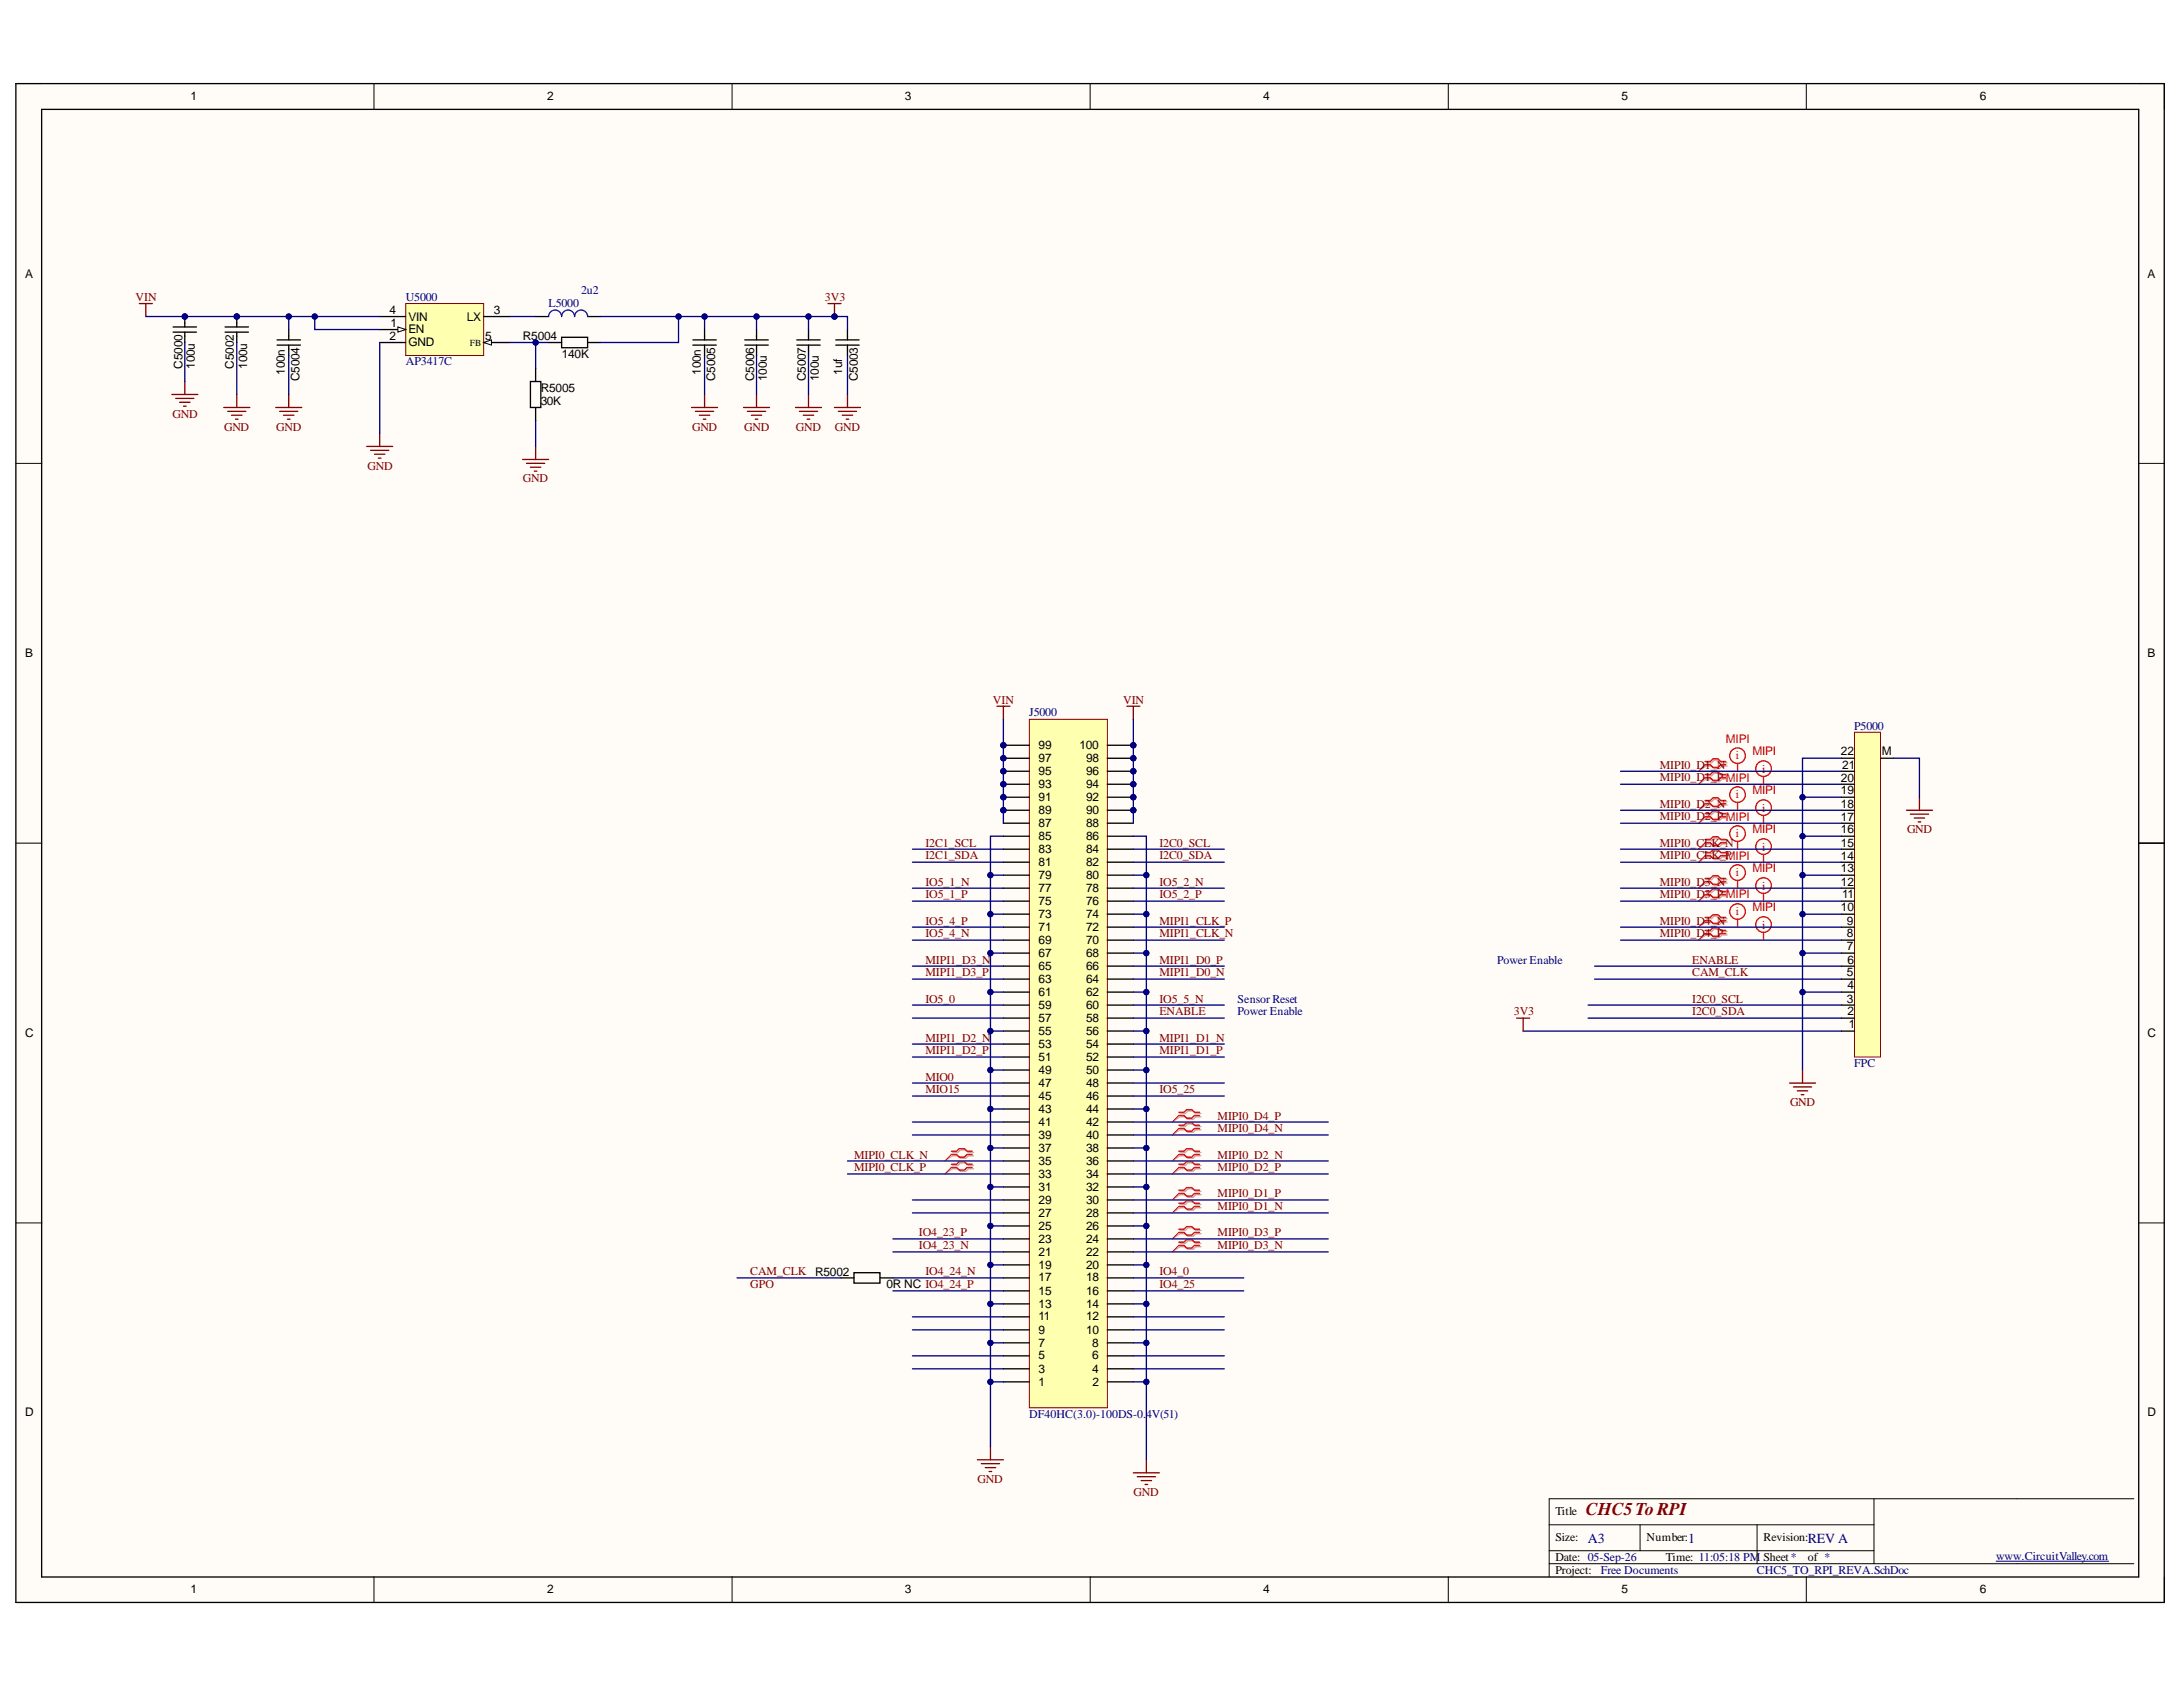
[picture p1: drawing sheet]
<svg xmlns="http://www.w3.org/2000/svg" width="279mm" height="216mm" viewBox="0 0 279 216" stroke-linecap="round" stroke-linejoin="round" font-family="sans-serif">
<defs><g id="words">
<text font-size="2.3" fill="#800000" x="203" y="193.9">CHC5ToRPI</text>
<g font-size="1.8" fill="#000080">
<text x="203.2" y="197.4">A3</text>
<text x="216.1" y="197.4">1</text>
<text x="231.4" y="197.4">REV A</text>
</g>
<g font-size="1.5">
<text x="24.4" y="12.9">1</text>
<text x="70.1" y="12.9">2</text>
<text x="115.8" y="12.9">3</text>
<text x="161.7" y="12.9">4</text>
<text x="207.5" y="12.9">5</text>
<text x="253.4" y="12.9">6</text>
<text x="3.2" y="35.5">A</text>
<text x="274.9" y="35.5">A</text>
<text x="49.8" y="40.2">4</text>
<text x="50" y="41.9">1</text>
<text x="52.3" y="41">VIN</text>
<text x="59.7" y="41">LX</text>
<text x="63.2" y="40.2">3</text>
<text x="23.4" y="47.2" transform="rotate(-90 23.4 47.2)">C5000</text>
<text x="25" y="47.2" transform="rotate(-90 25 47.2)">100u</text>
<text x="29.9" y="47.2" transform="rotate(-90 29.9 47.2)">C5002</text>
<text x="31.6" y="47.2" transform="rotate(-90 31.6 47.2)">100u</text>
<text x="36.5" y="48" transform="rotate(-90 36.5 48)">100n</text>
<text x="49.8" y="43.5">2</text>
<text x="52.3" y="42.6">EN</text>
<text x="52.3" y="44.3">GND</text>
<text x="62.1" y="43.5">5</text>
<text x="66.9" y="43.5">R5004</text>
<text x="71.9" y="45.8">140K</text>
<text x="89.7" y="48" transform="rotate(-90 89.7 48)">100n</text>
<text x="107.8" y="48" transform="rotate(-90 107.8 48)">1uf</text>
<text x="38.3" y="48.8" transform="rotate(-90 38.3 48.8)">C5004</text>
<text x="69.2" y="51.8">30K</text>
<text x="69.2" y="50.2">R5005</text>
<text x="91.5" y="48.8" transform="rotate(-90 91.5 48.8)">C5005</text>
<text x="96.5" y="48.8" transform="rotate(-90 96.5 48.8)">C5006</text>
<text x="98.1" y="48.8" transform="rotate(-90 98.1 48.8)">100u</text>
<text x="103.1" y="48.8" transform="rotate(-90 103.1 48.8)">C5007</text>
<text x="104.8" y="48.8" transform="rotate(-90 104.8 48.8)">100u</text>
<text x="109.8" y="48.8" transform="rotate(-90 109.8 48.8)">C5003</text>
<text x="3.2" y="84.1">B</text>
<text x="274.9" y="84.1">B</text>
<text x="132.9" y="95.8">99</text>
<text x="138.2" y="95.8">100</text>
<text x="132.9" y="100.8">93</text>
<text x="132.9" y="99.2">95</text>
<text x="132.9" y="97.5">97</text>
<text x="139" y="100.8">94</text>
<text x="139" y="99.2">96</text>
<text x="139" y="97.5">98</text>
<text x="235.6" y="101.7">19</text>
<text x="235.6" y="100.1">20</text>
<text x="235.6" y="96.7">22</text>
<text x="235.8" y="98.4">21</text>
<text x="240.9" y="96.7">M</text>
<text x="132.9" y="107.5">85</text>
<text x="132.9" y="105.8">87</text>
<text x="132.9" y="104.2">89</text>
<text x="132.9" y="102.5">91</text>
<text x="139" y="107.5">86</text>
<text x="139" y="105.8">88</text>
<text x="139" y="104.2">90</text>
<text x="139" y="102.5">92</text>
<text x="235.6" y="106.7">16</text>
<text x="235.6" y="105.1">17</text>
<text x="235.6" y="103.4">18</text>
<text x="132.9" y="112.5">79</text>
<text x="132.9" y="110.8">81</text>
<text x="132.9" y="109.2">83</text>
<text x="139" y="112.5">80</text>
<text x="139" y="110.8">82</text>
<text x="139" y="109.2">84</text>
<text x="235.6" y="113.3">12</text>
<text x="235.6" y="111.6">13</text>
<text x="235.6" y="110">14</text>
<text x="235.6" y="108.3">15</text>
<text x="132.9" y="119.2">71</text>
<text x="132.9" y="117.5">73</text>
<text x="132.9" y="115.8">75</text>
<text x="132.9" y="114.2">77</text>
<text x="139" y="119.2">72</text>
<text x="139" y="117.5">74</text>
<text x="139" y="115.8">76</text>
<text x="139" y="114.2">78</text>
<text x="235.6" y="116.6">10</text>
<text x="235.8" y="114.9">11</text>
<text x="236.4" y="119.9">8</text>
<text x="236.4" y="118.3">9</text>
<text x="132.9" y="125.8">63</text>
<text x="132.9" y="124.2">65</text>
<text x="132.9" y="122.5">67</text>
<text x="132.9" y="120.8">69</text>
<text x="139" y="125.8">64</text>
<text x="139" y="124.2">66</text>
<text x="139" y="122.5">68</text>
<text x="139" y="120.8">70</text>
<text x="236.4" y="124.9">5</text>
<text x="236.4" y="121.6">7</text>
<text x="236.5" y="123.3">6</text>
<text x="132.9" y="130.8">57</text>
<text x="132.9" y="129.2">59</text>
<text x="132.9" y="127.5">61</text>
<text x="139" y="130.8">58</text>
<text x="139" y="129.2">60</text>
<text x="139" y="127.5">62</text>
<text x="236.4" y="128.3">3</text>
<text x="236.5" y="129.9">2</text>
<text x="236.5" y="126.6">4</text>
<text x="236.6" y="131.6">1</text>
<text x="3.2" y="132.7">C</text>
<text x="132.9" y="137.4">49</text>
<text x="132.9" y="135.8">51</text>
<text x="132.9" y="134.1">53</text>
<text x="132.9" y="132.5">55</text>
<text x="139" y="137.4">50</text>
<text x="139" y="135.8">52</text>
<text x="139" y="134.1">54</text>
<text x="139" y="132.5">56</text>
<text x="274.9" y="132.7">C</text>
<text x="132.9" y="142.4">43</text>
<text x="132.9" y="140.7">45</text>
<text x="132.9" y="139.1">47</text>
<text x="139" y="142.4">44</text>
<text x="139" y="140.7">46</text>
<text x="139" y="139.1">48</text>
<text x="132.9" y="149">35</text>
<text x="132.9" y="147.4">37</text>
<text x="132.9" y="145.7">39</text>
<text x="132.9" y="144">41</text>
<text x="139" y="149">36</text>
<text x="139" y="147.4">38</text>
<text x="139" y="145.7">40</text>
<text x="139" y="144">42</text>
<text x="132.9" y="155.7">27</text>
<text x="132.9" y="154">29</text>
<text x="132.9" y="152.4">31</text>
<text x="132.9" y="150.7">33</text>
<text x="139" y="155.7">28</text>
<text x="139" y="154">30</text>
<text x="139" y="152.4">32</text>
<text x="139" y="150.7">34</text>
<text x="132.9" y="160.7">21</text>
<text x="132.9" y="159">23</text>
<text x="132.9" y="157.4">25</text>
<text x="139" y="160.7">22</text>
<text x="139" y="159">24</text>
<text x="139" y="157.4">26</text>
<text x="104.3" y="163.2">R5002</text>
<text x="113.5" y="164.9">0R NC IO4_24_P</text>
<text x="132.9" y="167.4">13</text>
<text x="132.9" y="165.7">15</text>
<text x="132.9" y="164">17</text>
<text x="132.9" y="162.4">19</text>
<text x="139" y="167.4">14</text>
<text x="139" y="165.7">16</text>
<text x="139" y="164">18</text>
<text x="139" y="162.4">20</text>
<text x="132.9" y="174">5</text>
<text x="132.9" y="172.4">7</text>
<text x="132.9" y="170.7">9</text>
<text x="132.9" y="169">11</text>
<text x="139" y="170.7">10</text>
<text x="139" y="169">12</text>
<text x="139.8" y="174">6</text>
<text x="139.8" y="172.4">8</text>
<text x="132.9" y="177.4">1</text>
<text x="132.9" y="175.7">3</text>
<text x="139.8" y="175.7">4</text>
<text x="139.8" y="177.4">2</text>
<text x="3.2" y="181.3">D</text>
<text x="274.9" y="181.3">D</text>
<text x="199.1" y="193.9">Title</text>
<text x="199.1" y="197.2">Size:</text>
<text x="210.7" y="197.2">Number:</text>
<text x="225.7" y="197.2">Revision:</text>
<text x="24.4" y="203.9">1</text>
<text x="70.1" y="203.9">2</text>
<text x="115.8" y="203.9">3</text>
<text x="161.7" y="203.9">4</text>
<text x="199.1" y="199.8">Date: 05-Sep-26</text>
<text x="199.1" y="201.5">Project:</text>
<text x="207.5" y="203.9">5</text>
<text x="213.2" y="199.8">Time: 11:05:18 PM</text>
<text x="225.7" y="199.8">Sheet*</text>
<text x="231.4" y="199.8">of *</text>
<text x="253.4" y="203.9">6</text>
</g>
<g font-size="1.5" fill="#800000">
<text x="17.3" y="38.5">VIN</text>
<text x="105.6" y="38.5">3V3</text>
<text x="22.1" y="53.5">GND</text>
<text x="28.7" y="55.1">GND</text>
<text x="35.4" y="55.1">GND</text>
<text x="88.6" y="55.1">GND</text>
<text x="95.3" y="55.1">GND</text>
<text x="101.9" y="55.1">GND</text>
<text x="106.9" y="55.1">GND</text>
<text x="47" y="60.1">GND</text>
<text x="66.9" y="61.7">GND</text>
<text x="127.1" y="90.1">VIN</text>
<text x="143.7" y="90.1">VIN</text>
<text x="212.4" y="100">MIPI0_D1_P MIPI</text>
<text x="212.4" y="98.4">MIPI0_D1_N</text>
<text x="212.4" y="105">MIPI0_D2_P MIPI</text>
<text x="212.4" y="103.4">MIPI0_D2_N</text>
<text x="244.1" y="106.7">GND</text>
<text x="118.4" y="108.3">I2C1_SCL</text>
<text x="118.4" y="110">I2C1_SDA</text>
<text x="118.4" y="113.3">IO5_1_N</text>
<text x="148.4" y="110">I2C0_SDA</text>
<text x="148.4" y="108.3">I2C0_SCL</text>
<text x="148.4" y="113.3">IO5_2_N</text>
<text x="212.4" y="113.3">MIPI0_D3_N</text>
<text x="212.4" y="108.3">MIPI0_CLK_N</text>
<text x="212.4" y="110">MIPI0_CLK_P</text>
<text x="118.4" y="114.9">IO5_1_P</text>
<text x="118.4" y="118.3">IO5_4_P</text>
<text x="118.4" y="119.9">IO5_4_N</text>
<text x="148.4" y="118.3">MIPI1_CLK_P</text>
<text x="148.4" y="119.9">MIPI1_CLK_N</text>
<text x="148.4" y="114.9">IO5_2_P</text>
<text x="212.4" y="114.9">MIPI0_D3_P MIPI</text>
<text x="212.4" y="118.3">MIPI0_D4_N</text>
<text x="212.4" y="119.9">MIPI0_D4_P</text>
<text x="118.4" y="124.9">MIPI1_D3_P</text>
<text x="118.4" y="123.3">MIPI1_D3_N</text>
<text x="148.4" y="123.3">MIPI1_D0_P</text>
<text x="148.4" y="124.9">MIPI1_D0_N</text>
<text x="216.6" y="123.3">ENABLE</text>
<text x="216.6" y="124.9">CAM_CLK</text>
<text x="118.4" y="128.3">IO5_0</text>
<text x="148.4" y="129.9">ENABLE</text>
<text x="148.4" y="128.3">IO5_5_N</text>
<text x="193.7" y="129.9">3V3</text>
<text x="216.6" y="129.9">I2C0_SDA</text>
<text x="216.6" y="128.3">I2C0_SCL</text>
<text x="118.4" y="134.9">MIPI1_D2_P</text>
<text x="118.4" y="133.3">MIPI1_D2_N</text>
<text x="148.4" y="133.3">MIPI1_D1_N</text>
<text x="148.4" y="134.9">MIPI1_D1_P</text>
<text x="118.4" y="139.9">MIO15</text>
<text x="118.4" y="138.3">MIO0</text>
<text x="148.4" y="139.9">IO5_25</text>
<text x="155.8" y="143.3">MIPI0_D4_P</text>
<text x="229.1" y="141.6">GND</text>
<text x="109.3" y="148.3">MIPI0_CLK_N</text>
<text x="109.3" y="149.9">MIPI0_CLK_P</text>
<text x="155.8" y="149.9">MIPI0_D2_P</text>
<text x="155.8" y="148.3">MIPI0_D2_N</text>
<text x="155.8" y="144.9">MIPI0_D4_N</text>
<text x="155.8" y="153.2">MIPI0_D1_P</text>
<text x="155.8" y="154.9">MIPI0_D1_N</text>
<text x="117.6" y="158.2">IO4_23_P</text>
<text x="117.6" y="159.9">IO4_23_N</text>
<text x="155.8" y="158.2">MIPI0_D3_P</text>
<text x="155.8" y="159.9">MIPI0_D3_N</text>
<text x="96" y="164.9">GPO</text>
<text x="96" y="163.2">CAM_CLK</text>
<text x="118.4" y="163.2">IO4_24_N</text>
<text x="148.4" y="163.2">IO4_0</text>
<text x="148.4" y="164.9">IO4_25</text>
<text x="125.1" y="189.8">GND</text>
<text x="145.1" y="191.5">GND</text>
</g>
<g font-size="1.5" fill="#000080">
<text x="51.9" y="38.5">U5000</text>
<text x="70.2" y="39.3">L5000</text>
<text x="74.4" y="37.6">2u2</text>
<text x="51.9" y="46.8">AP3417C</text>
<text x="131.7" y="91.7">J5000</text>
<text x="237.3" y="93.4">P5000</text>
<text x="191.6" y="123.3">Power Enable</text>
<text x="158.4" y="129.9">Power Enable</text>
<text x="158.4" y="128.3">Sensor Reset</text>
<text x="237.3" y="136.6">FPC</text>
<text x="131.7" y="181.5">DF40HC(3.0)-100DS-0.4V(51)</text>
<text x="204.9" y="201.5">Free Documents</text>
<text x="224.9" y="201.5">CHC5_TO_RPI_REVA.SchDoc</text>
<text x="255.5" y="199.6">www.CircuitValley.com</text>
</g>
<g font-size="1.5" fill="#f00">
<text x="220.9" y="95.1">MIPI</text>
<text x="222.2" y="97.2">i</text>
<text x="224.3" y="96.7">MIPI</text>
<text x="224.3" y="101.7">MIPI</text>
<text x="225.6" y="98.9">i</text>
<text x="222.2" y="102.2">i</text>
<text x="222.2" y="107.2">i</text>
<text x="224.3" y="106.7">MIPI</text>
<text x="225.6" y="103.9">i</text>
<text x="220.9" y="110">MIPI</text>
<text x="222.2" y="112.2">i</text>
<text x="224.3" y="111.6">MIPI</text>
<text x="225.6" y="108.9">i</text>
<text x="225.6" y="113.8">i</text>
<text x="222.2" y="117.1">i</text>
<text x="224.3" y="116.6">MIPI</text>
<text x="225.6" y="118.8">i</text>
</g>
<text font-size="1.2" x="60.2" y="44.2">FB</text>
</g></defs>
<g fill="#fffcf8">
<path d="M2 10.7h275v194.4h-275z" fill-rule="evenodd"/>
<path d="M5.4 14h268.3v187.8h-268.3z" fill-rule="evenodd"/>
</g>
<g fill="none" stroke="#000" stroke-width=".13">
<path d="M2 10.7h3.4M47.9 10.7v3.3M93.7 10.7v3.3M139.5 10.7v3.3M185.4 10.7v3.3M231.2 10.7v3.3M273.7 10.7h3.3v3.3M2 59.3h3.4M273.7 59.3h3.3M2 107.9h3.4M273.7 107.9h3.3M2 156.5h3.4"/>
<path d="M273.7 156.5h3.3M198.3 195.1h41.5M198.3 198.5h41.5M209.9 195.1v3.4M224.9 195.1v5M239.8 191.8v8.3M273.1 191.8h-74.8v10M47.9 201.8v3.3M93.7 201.8v3.3M139.5 201.8v3.3M185.4 201.8v3.3M198.3 200.1h74.8"/>
<path d="M231.2 201.8v3.3M277 201.8v3.3"/>
</g>
<path d="M2 10.7h275v194.4h-275zM5.3 14h268.4v187.8h-268.4zM273.7 107.9h3.3M107.6 163.5h1.7M109.3 162.9h3.3v1.3h-3.3zM112.6 163.5h1.7" fill="none" stroke="#000" stroke-width=".17"/>
<path d="M255.5 199.8h14.4" fill="none" stroke="#000080" stroke-width=".13"/>
<g fill="none" stroke="#800000" stroke-width=".17">
<path d="M127.6 90.4h1.7M128.4 90.4v1.7M144.2 90.4h1.7M145.1 90.4v1.7M125.1 186.8h3.3M125.6 187.3h2.3M126.1 187.8h1.3M126.6 188.3h.3M126.8 185.2v1.6M145.1 188.5h3.3M145.6 189h2.3M146.1 189.5h1.3"/>
<path d="M146.6 190h.3M146.7 186.8v1.7"/>
</g>
<circle cx="128.4" cy="103.7" r=".33" fill="#000080"/>
<circle cx="128.4" cy="103.7" r=".33" fill="none" stroke="#000080" stroke-width=".13"/>
<circle cx="145.1" cy="103.7" r=".33" fill="#000080"/>
<circle cx="145.1" cy="103.7" r=".33" fill="none" stroke="#000080" stroke-width=".13"/>
<circle cx="128.4" cy="102" r=".33" fill="#000080"/>
<circle cx="128.4" cy="102" r=".33" fill="none" stroke="#000080" stroke-width=".13"/>
<circle cx="145.1" cy="102" r=".33" fill="#000080"/>
<circle cx="145.1" cy="102" r=".33" fill="none" stroke="#000080" stroke-width=".13"/>
<circle cx="128.4" cy="100.4" r=".33" fill="#000080"/>
<circle cx="128.4" cy="100.4" r=".33" fill="none" stroke="#000080" stroke-width=".13"/>
<circle cx="145.1" cy="100.4" r=".33" fill="#000080"/>
<circle cx="145.1" cy="100.4" r=".33" fill="none" stroke="#000080" stroke-width=".13"/>
<circle cx="128.4" cy="98.7" r=".33" fill="#000080"/>
<circle cx="128.4" cy="98.7" r=".33" fill="none" stroke="#000080" stroke-width=".13"/>
<circle cx="145.1" cy="98.7" r=".33" fill="#000080"/>
<circle cx="145.1" cy="98.7" r=".33" fill="none" stroke="#000080" stroke-width=".13"/>
<circle cx="128.4" cy="97" r=".33" fill="#000080"/>
<circle cx="128.4" cy="97" r=".33" fill="none" stroke="#000080" stroke-width=".13"/>
<circle cx="145.1" cy="97" r=".33" fill="#000080"/>
<circle cx="145.1" cy="97" r=".33" fill="none" stroke="#000080" stroke-width=".13"/>
<circle cx="128.4" cy="95.4" r=".33" fill="#000080"/>
<circle cx="128.4" cy="95.4" r=".33" fill="none" stroke="#000080" stroke-width=".13"/>
<circle cx="145.1" cy="95.4" r=".33" fill="#000080"/>
<circle cx="145.1" cy="95.4" r=".33" fill="none" stroke="#000080" stroke-width=".13"/>
<path d="M131.7 92.1h10v88.1h-10z" fill-rule="evenodd" fill="#ffffb0"/>
<path d="M131.7 92.1h10v88.1h-10z" fill="none" stroke="#800000" stroke-width=".13"/>
<g fill="none" stroke="#000" stroke-width=".17">
<path d="M128.4 118.7h3.3M128.4 117h3.3M128.4 115.3h3.3M128.4 113.7h3.3M128.4 112h3.3M128.4 110.3h3.3M128.4 108.7h3.3M128.4 107h3.3M128.4 105.4h3.3M128.4 103.7h3.3M141.7 118.7h3.4M141.7 117h3.4"/>
<path d="M141.7 115.3h3.4M141.7 113.7h3.4M141.7 112h3.4M141.7 110.3h3.4M141.7 108.7h3.4M141.7 107h3.4M141.7 105.4h3.4M128.4 138.6h3.3M128.4 136.9h3.3M128.4 135.3h3.3M128.4 133.6h3.3M128.4 132h3.3"/>
<path d="M128.4 130.3h3.3M128.4 128.6h3.3M128.4 127h3.3M128.4 125.3h3.3M128.4 123.6h3.3M128.4 122h3.3M128.4 120.3h3.3M141.7 138.6h3.4M141.7 136.9h3.4M141.7 135.3h3.4M141.7 133.6h3.4M141.7 132h3.4"/>
<path d="M141.7 130.3h3.4M141.7 128.6h3.4M141.7 127h3.4M141.7 125.3h3.4M141.7 123.6h3.4M141.7 122h3.4M141.7 120.3h3.4M128.4 158.6h3.3M128.4 156.9h3.3M128.4 155.2h3.3M128.4 153.6h3.3M128.4 151.9h3.3"/>
<path d="M128.4 150.2h3.3M128.4 148.6h3.3M128.4 146.9h3.3M128.4 145.3h3.3M128.4 143.6h3.3M128.4 141.9h3.3M128.4 140.3h3.3M141.7 158.6h3.4M141.7 156.9h3.4M141.7 155.2h3.4M141.7 153.6h3.4M141.7 151.9h3.4"/>
<path d="M141.7 150.2h3.4M141.7 148.6h3.4M141.7 146.9h3.4M141.7 145.3h3.4M141.7 143.6h3.4M141.7 141.9h3.4M141.7 140.3h3.4M128.4 171.9h3.3M128.4 170.2h3.3M128.4 168.5h3.3M128.4 166.9h3.3M128.4 165.2h3.3"/>
<path d="M128.4 163.5h3.3M128.4 161.9h3.3M128.4 160.2h3.3M128.4 176.9h3.3M128.4 175.2h3.3M128.4 173.5h3.3M141.7 171.9h3.4M141.7 170.2h3.4M141.7 168.5h3.4M141.7 166.9h3.4M141.7 165.2h3.4M141.7 163.5h3.4"/>
<path d="M141.7 161.9h3.4M141.7 160.2h3.4M141.7 176.9h3.4M141.7 175.2h3.4M141.7 173.5h3.4"/>
</g>
<circle cx="128.4" cy="103.7" r=".33" fill="#000080"/>
<circle cx="128.4" cy="103.7" r=".33" fill="none" stroke="#000080" stroke-width=".13"/>
<path d="M141.7 103.7h3.4" fill="none" stroke="#000" stroke-width=".17"/>
<circle cx="145.1" cy="103.7" r=".33" fill="#000080"/>
<circle cx="145.1" cy="103.7" r=".33" fill="none" stroke="#000080" stroke-width=".13"/>
<path d="M128.4 102h3.3" fill="none" stroke="#000" stroke-width=".17"/>
<circle cx="128.4" cy="102" r=".33" fill="#000080"/>
<circle cx="128.4" cy="102" r=".33" fill="none" stroke="#000080" stroke-width=".13"/>
<path d="M141.7 102h3.4" fill="none" stroke="#000" stroke-width=".17"/>
<circle cx="145.1" cy="102" r=".33" fill="#000080"/>
<circle cx="145.1" cy="102" r=".33" fill="none" stroke="#000080" stroke-width=".13"/>
<path d="M128.4 100.4h3.3" fill="none" stroke="#000" stroke-width=".17"/>
<circle cx="128.4" cy="100.4" r=".33" fill="#000080"/>
<circle cx="128.4" cy="100.4" r=".33" fill="none" stroke="#000080" stroke-width=".13"/>
<path d="M141.7 100.4h3.4" fill="none" stroke="#000" stroke-width=".17"/>
<circle cx="145.1" cy="100.4" r=".33" fill="#000080"/>
<circle cx="145.1" cy="100.4" r=".33" fill="none" stroke="#000080" stroke-width=".13"/>
<path d="M128.4 98.7h3.3" fill="none" stroke="#000" stroke-width=".17"/>
<circle cx="128.4" cy="98.7" r=".33" fill="#000080"/>
<circle cx="128.4" cy="98.7" r=".33" fill="none" stroke="#000080" stroke-width=".13"/>
<path d="M141.7 98.7h3.4" fill="none" stroke="#000" stroke-width=".17"/>
<circle cx="145.1" cy="98.7" r=".33" fill="#000080"/>
<circle cx="145.1" cy="98.7" r=".33" fill="none" stroke="#000080" stroke-width=".13"/>
<path d="M128.4 97h3.3" fill="none" stroke="#000" stroke-width=".17"/>
<circle cx="128.4" cy="97" r=".33" fill="#000080"/>
<circle cx="128.4" cy="97" r=".33" fill="none" stroke="#000080" stroke-width=".13"/>
<path d="M141.7 97h3.4" fill="none" stroke="#000" stroke-width=".17"/>
<circle cx="145.1" cy="97" r=".33" fill="#000080"/>
<circle cx="145.1" cy="97" r=".33" fill="none" stroke="#000080" stroke-width=".13"/>
<path d="M128.4 95.4h3.3" fill="none" stroke="#000" stroke-width=".17"/>
<circle cx="128.4" cy="95.4" r=".33" fill="#000080"/>
<circle cx="128.4" cy="95.4" r=".33" fill="none" stroke="#000080" stroke-width=".13"/>
<path d="M141.7 95.4h3.4" fill="none" stroke="#000" stroke-width=".17"/>
<circle cx="145.1" cy="95.4" r=".33" fill="#000080"/>
<circle cx="145.1" cy="95.4" r=".33" fill="none" stroke="#000080" stroke-width=".13"/>
<g fill="none" stroke="#d0a19e" stroke-width=".17">
<path d="M218.4 99.3h.7l.3-.3h.7l.3 .3h.7M218.4 99.7h.7l.3 .3h.7l.3-.3h.7M218.4 97.6h.7l.3-.3h.7l.3 .3h.7M218.4 98h.7l.3 .4h.7l.3-.4h.7M218.4 109.3h.7l.3-.4h.7l.3 .4h.7M218.4 109.7h.7l.3 .3h.7l.3-.3h.7M218.4 107.6h.7l.3-.3h.7l.3 .3h.7M218.4 108h.7l.3 .3h.7l.3-.3h.7M218.4 104.3h.7l.3-.4h.7l.3 .4h.7M218.4 104.7h.7l.3 .3h.7l.3-.3h.7M218.4 102.6h.7l.3-.3h.7l.3 .3h.7M218.4 103h.7l.3 .4h.7l.3-.4h.7"/>
<path d="M218.4 114.2h.7l.3-.3h.7l.3 .3h.7M218.4 114.7h.7l.3 .3h.7l.3-.3h.7M218.4 112.6h.7l.3-.3h.7l.3 .3h.7M218.4 113h.7l.3 .3h.7l.3-.3h.7M218.4 119.2h.7l.3-.3h.7l.3 .3h.7M218.4 119.7h.7l.3 .3h.7l.3-.3h.7M218.4 117.6h.7l.3-.4h.7l.3 .4h.7M218.4 118h.7l.3 .3h.7l.3-.3h.7M121.9 149.2h.7l.3-.4h.7l.3 .4h.7M121.9 149.6h.7l.3 .3h.7l.3-.3h.7M121.9 147.5h.7l.3-.3h.7l.3 .3h.7M121.9 147.9h.7l.3 .3h.7l.3-.3h.7"/>
<path d="M151 159.1h.7l.3-.3h.7l.3 .3h.7M151 159.6h.7l.3 .3h.7l.3-.3h.7M151 157.5h.7l.3-.4h.7l.3 .4h.7M151 157.9h.7l.3 .3h.7l.3-.3h.7M151 154.2h.7l.3-.4h.7l.3 .4h.7M151 154.6h.7l.3 .3h.7l.3-.3h.7M151 152.5h.7l.3-.3h.7l.3 .3h.7M151 152.9h.7l.3 .3h.7l.3-.3h.7M151 149.2h.7l.3-.4h.7l.3 .4h.7M151 149.6h.7l.3 .3h.7l.3-.3h.7M151 147.5h.7l.3-.3h.7l.3 .3h.7M151 147.9h.7l.3 .3h.7l.3-.3h.7"/>
<path d="M151 144.2h.7l.3-.4h.7l.3 .4h.7M151 144.6h.7l.3 .3h.7l.3-.3h.7M151 142.5h.7l.3-.3h.7l.3 .3h.7M151 142.9h.7l.3 .4h.7l.3-.4h.7"/>
</g>
<g fill="none" stroke="#d0a19e" stroke-width=".13">
<path d="M218.4 99.7l-1 .7M218.4 98l-1 .7M218.4 109.7l-1 .6M218.4 108l-1 .7M218.4 104.7l-1 .7M218.4 103l-1 .7M218.4 114.7l-1 .6M218.4 113l-1 .7M218.4 119.7l-1 .6M218.4 118l-1 .7M121.9 149.6l-1 .6M121.9 147.9l-1 .7"/>
<path d="M151 159.6l-1 .6M151 157.9l-1 .7M151 154.6l-1 .6M151 152.9l-1 .7M151 149.6l-1 .6M151 147.9l-1 .7M151 144.6l-1 .7M151 142.9l-1 .7"/>
</g>
<g fill="none" stroke="#f00" stroke-width=".17">
<path d="M218.2 99.1h.7l.3-.3h.7l.3 .3h.7M218.2 99.5h.7l.3 .4h.7l.3-.4h.7M218.2 97.5h.7l.3-.4h.7l.3 .4h.7M218.2 97.9h.7l.3 .3h.7l.3-.3h.7M222.4 97.7v1M225.7 99.4v1M218.2 109.1h.7l.3-.3h.7l.3 .3h.7M218.2 109.5h.7l.3 .3h.7l.3-.3h.7M218.2 107.4h.7l.3-.3h.7l.3 .3h.7M218.2 107.9h.7l.3 .3h.7l.3-.3h.7M218.2 104.1h.7l.3-.3h.7l.3 .3h.7M218.2 104.5h.7l.3 .4h.7l.3-.4h.7"/>
<path d="M218.2 102.4h.7l.3-.3h.7l.3 .3h.7M218.2 102.9h.7l.3 .3h.7l.3-.3h.7M218.2 114.1h.7l.3-.3h.7l.3 .3h.7M218.2 114.5h.7l.3 .3h.7l.3-.3h.7M218.2 112.4h.7l.3-.3h.7l.3 .3h.7M218.2 112.8h.7l.3 .4h.7l.3-.4h.7M218.2 119.1h.7l.3-.4h.7l.3 .4h.7M218.2 119.5h.7l.3 .3h.7l.3-.3h.7M218.2 117.4h.7l.3-.3h.7l.3 .3h.7M218.2 117.8h.7l.3 .4h.7l.3-.4h.7M222.4 102.7v1M222.4 107.7v1"/>
<path d="M222.4 112.7v1M222.4 117.7v1M225.7 104.4v1M225.7 109.3v1M225.7 114.3v1M225.7 119.3v1M121.8 149h.6l.4-.3h.6l.4 .3h.6M121.8 149.4h.6l.4 .3h.6l.4-.3h.6M121.8 147.3h.6l.4-.3h.6l.4 .3h.6M121.8 147.7h.6l.4 .4h.6l.4-.4h.6M150.9 159h.6l.4-.4h.6l.4 .4h.6M150.9 159.4h.6l.4 .3h.6l.4-.3h.6"/>
<path d="M150.9 157.3h.6l.4-.3h.6l.4 .3h.6M150.9 157.7h.6l.4 .4h.6l.4-.4h.6M150.9 154h.6l.4-.3h.6l.4 .3h.6M150.9 154.4h.6l.4 .3h.6l.4-.3h.6M150.9 152.3h.6l.4-.3h.6l.4 .3h.6M150.9 152.7h.6l.4 .4h.6l.4-.4h.6M150.9 149h.6l.4-.3h.6l.4 .3h.6M150.9 149.4h.6l.4 .3h.6l.4-.3h.6M150.9 147.3h.6l.4-.3h.6l.4 .3h.6M150.9 147.7h.6l.4 .4h.6l.4-.4h.6M150.9 144h.6l.4-.3h.6l.4 .3h.6M150.9 144.4h.6l.4 .4h.6l.4-.4h.6"/>
<path d="M150.9 142.3h.6l.4-.3h.6l.4 .3h.6M150.9 142.8h.6l.4 .3h.6l.4-.3h.6"/>
<circle cx="222.4" cy="96.7" r="1"/>
<circle cx="225.7" cy="98.4" r="1"/>
<circle cx="222.4" cy="116.7" r="1"/>
<circle cx="222.4" cy="111.7" r="1"/>
<circle cx="222.4" cy="101.7" r="1"/>
<circle cx="222.4" cy="106.7" r="1"/>
<circle cx="225.7" cy="103.4" r="1"/>
<circle cx="225.7" cy="118.3" r="1"/>
<circle cx="225.7" cy="108.3" r="1"/>
<circle cx="225.7" cy="113.3" r="1"/>
</g>
<g fill="none" stroke="#f00" stroke-width=".13">
<path d="M218.2 99.5l-.8 .9M218.2 97.9l-.8 .8M218.2 109.5l-.8 .8M218.2 107.9l-.8 .8M218.2 104.5l-.8 .9M218.2 102.9l-.8 .8M218.2 114.5l-.8 .8M218.2 112.8l-.8 .9M218.2 119.5l-.8 .8M218.2 117.8l-.8 .9M121.8 149.4l-.9 .8M121.8 147.7l-.9 .9"/>
<path d="M150.9 159.4l-.9 .8M150.9 157.7l-.9 .9M150.9 154.4l-.9 .8M150.9 152.7l-.9 .9M150.9 149.4l-.9 .8M150.9 147.7l-.9 .9M150.9 144.4l-.9 .9M150.9 142.8l-.9 .8"/>
</g>
<path d="M244 103.7h3.3M244.5 104.2h2.3M245 104.7h1.3M245.5 105.2h.3M245.7 102v1.7M229 138.6h3.4M229.5 139.1h2.4M230 139.6h1.4M230.7 136.9v1.7M230.5 140.1h.4" fill="none" stroke="#800000" stroke-width=".17"/>
<path d="M237.4 93.7h3.3v41.6h-3.3z" fill-rule="evenodd" fill="#ffffb0"/>
<path d="M237.4 93.7h3.3v41.6h-3.3z" fill="none" stroke="#800000" stroke-width=".13"/>
<g fill="none" stroke="#000" stroke-width=".17">
<path d="M235.7 98.7h1.7M235.7 97h1.7M240.7 97h1.6M235.7 118.7h1.7M235.7 117h1.7M235.7 115.3h1.7M235.7 113.7h1.7M235.7 112h1.7M235.7 110.3h1.7M235.7 108.7h1.7M235.7 107h1.7M235.7 105.4h1.7"/>
<path d="M235.7 103.7h1.7M235.7 102h1.7M235.7 100.4h1.7M235.7 132h1.7M235.7 130.3h1.7M235.7 128.6h1.7M235.7 127h1.7M235.7 125.3h1.7M235.7 123.6h1.7M235.7 122h1.7M235.7 120.3h1.7"/>
</g>
<path d="M145.1 92.1v13.3" fill="none" stroke="#000080" stroke-width=".17"/>
<circle cx="145.1" cy="95.4" r=".33" fill="#000080"/>
<circle cx="145.1" cy="95.4" r=".33" fill="none" stroke="#000080" stroke-width=".13"/>
<circle cx="145.1" cy="97" r=".33" fill="#000080"/>
<circle cx="145.1" cy="97" r=".33" fill="none" stroke="#000080" stroke-width=".13"/>
<circle cx="145.1" cy="98.7" r=".33" fill="#000080"/>
<circle cx="145.1" cy="98.7" r=".33" fill="none" stroke="#000080" stroke-width=".13"/>
<circle cx="145.1" cy="100.4" r=".33" fill="#000080"/>
<circle cx="145.1" cy="100.4" r=".33" fill="none" stroke="#000080" stroke-width=".13"/>
<circle cx="145.1" cy="102" r=".33" fill="#000080"/>
<circle cx="145.1" cy="102" r=".33" fill="none" stroke="#000080" stroke-width=".13"/>
<circle cx="145.1" cy="103.7" r=".33" fill="#000080"/>
<circle cx="145.1" cy="103.7" r=".33" fill="none" stroke="#000080" stroke-width=".13"/>
<g fill="none" stroke="#000080" stroke-width=".17">
<path d="M116.8 118.7h11.6M116.8 115.3h11.6M116.8 113.7h11.6M116.8 110.3h11.6M116.8 108.7h11.6M116.8 138.6h11.6M116.8 135.3h11.6M116.8 133.6h11.6M116.8 130.3h11.6M116.8 128.6h11.6M116.8 125.3h11.6M116.8 123.6h11.6"/>
<path d="M116.8 120.3h11.6M116.8 155.2h11.6M116.8 153.6h11.6M116.8 145.3h11.6M116.8 143.6h11.6M116.8 140.3h11.6M116.8 175.2h11.6M116.8 173.5h11.6M116.8 170.2h11.6M116.8 168.5h11.6M126.8 176.9h1.6"/>
</g>
<circle cx="126.8" cy="176.8" r=".33" fill="#000080"/>
<circle cx="126.8" cy="176.8" r=".33" fill="none" stroke="#000080" stroke-width=".13"/>
<path d="M126.8 171.9h1.6" fill="none" stroke="#000080" stroke-width=".17"/>
<circle cx="126.8" cy="171.9" r=".33" fill="#000080"/>
<circle cx="126.8" cy="171.9" r=".33" fill="none" stroke="#000080" stroke-width=".13"/>
<path d="M126.8 166.9h1.6" fill="none" stroke="#000080" stroke-width=".17"/>
<circle cx="126.8" cy="166.9" r=".33" fill="#000080"/>
<circle cx="126.8" cy="166.9" r=".33" fill="none" stroke="#000080" stroke-width=".13"/>
<path d="M126.8 161.9h1.6" fill="none" stroke="#000080" stroke-width=".17"/>
<circle cx="126.8" cy="161.9" r=".33" fill="#000080"/>
<circle cx="126.8" cy="161.9" r=".33" fill="none" stroke="#000080" stroke-width=".13"/>
<path d="M126.8 156.9h1.6" fill="none" stroke="#000080" stroke-width=".17"/>
<circle cx="126.8" cy="156.9" r=".33" fill="#000080"/>
<circle cx="126.8" cy="156.9" r=".33" fill="none" stroke="#000080" stroke-width=".13"/>
<path d="M126.8 151.9h1.6" fill="none" stroke="#000080" stroke-width=".17"/>
<circle cx="126.8" cy="151.9" r=".33" fill="#000080"/>
<circle cx="126.8" cy="151.9" r=".33" fill="none" stroke="#000080" stroke-width=".13"/>
<path d="M126.8 146.9h1.6" fill="none" stroke="#000080" stroke-width=".17"/>
<circle cx="126.8" cy="146.9" r=".33" fill="#000080"/>
<circle cx="126.8" cy="146.9" r=".33" fill="none" stroke="#000080" stroke-width=".13"/>
<path d="M126.8 141.9h1.6" fill="none" stroke="#000080" stroke-width=".17"/>
<circle cx="126.8" cy="141.9" r=".33" fill="#000080"/>
<circle cx="126.8" cy="141.9" r=".33" fill="none" stroke="#000080" stroke-width=".13"/>
<path d="M126.8 136.9h1.6" fill="none" stroke="#000080" stroke-width=".17"/>
<circle cx="126.8" cy="136.9" r=".33" fill="#000080"/>
<circle cx="126.8" cy="136.9" r=".33" fill="none" stroke="#000080" stroke-width=".13"/>
<path d="M126.8 132h1.6" fill="none" stroke="#000080" stroke-width=".17"/>
<circle cx="126.8" cy="132" r=".33" fill="#000080"/>
<circle cx="126.8" cy="132" r=".33" fill="none" stroke="#000080" stroke-width=".13"/>
<path d="M126.8 127h1.6" fill="none" stroke="#000080" stroke-width=".17"/>
<circle cx="126.8" cy="127" r=".33" fill="#000080"/>
<circle cx="126.8" cy="127" r=".33" fill="none" stroke="#000080" stroke-width=".13"/>
<path d="M126.8 122h1.6" fill="none" stroke="#000080" stroke-width=".17"/>
<circle cx="126.8" cy="122" r=".33" fill="#000080"/>
<circle cx="126.8" cy="122" r=".33" fill="none" stroke="#000080" stroke-width=".13"/>
<path d="M126.8 117h1.6" fill="none" stroke="#000080" stroke-width=".17"/>
<circle cx="126.8" cy="117" r=".33" fill="#000080"/>
<circle cx="126.8" cy="117" r=".33" fill="none" stroke="#000080" stroke-width=".13"/>
<path d="M126.8 112h1.6" fill="none" stroke="#000080" stroke-width=".17"/>
<circle cx="126.8" cy="112" r=".33" fill="#000080"/>
<circle cx="126.8" cy="112" r=".33" fill="none" stroke="#000080" stroke-width=".13"/>
<path d="M128.4 107h-1.6v78.2" fill="none" stroke="#000080" stroke-width=".17"/>
<circle cx="126.8" cy="176.8" r=".33" fill="#000080"/>
<circle cx="126.8" cy="176.8" r=".33" fill="none" stroke="#000080" stroke-width=".13"/>
<circle cx="126.8" cy="171.9" r=".33" fill="#000080"/>
<circle cx="126.8" cy="171.9" r=".33" fill="none" stroke="#000080" stroke-width=".13"/>
<circle cx="126.8" cy="166.9" r=".33" fill="#000080"/>
<circle cx="126.8" cy="166.9" r=".33" fill="none" stroke="#000080" stroke-width=".13"/>
<circle cx="126.8" cy="161.9" r=".33" fill="#000080"/>
<circle cx="126.8" cy="161.9" r=".33" fill="none" stroke="#000080" stroke-width=".13"/>
<circle cx="126.8" cy="156.9" r=".33" fill="#000080"/>
<circle cx="126.8" cy="156.9" r=".33" fill="none" stroke="#000080" stroke-width=".13"/>
<circle cx="126.8" cy="151.9" r=".33" fill="#000080"/>
<circle cx="126.8" cy="151.9" r=".33" fill="none" stroke="#000080" stroke-width=".13"/>
<circle cx="126.8" cy="146.9" r=".33" fill="#000080"/>
<circle cx="126.8" cy="146.9" r=".33" fill="none" stroke="#000080" stroke-width=".13"/>
<circle cx="126.8" cy="141.9" r=".33" fill="#000080"/>
<circle cx="126.8" cy="141.9" r=".33" fill="none" stroke="#000080" stroke-width=".13"/>
<circle cx="126.8" cy="136.9" r=".33" fill="#000080"/>
<circle cx="126.8" cy="136.9" r=".33" fill="none" stroke="#000080" stroke-width=".13"/>
<circle cx="126.8" cy="132" r=".33" fill="#000080"/>
<circle cx="126.8" cy="132" r=".33" fill="none" stroke="#000080" stroke-width=".13"/>
<circle cx="126.8" cy="127" r=".33" fill="#000080"/>
<circle cx="126.8" cy="127" r=".33" fill="none" stroke="#000080" stroke-width=".13"/>
<circle cx="126.8" cy="122" r=".33" fill="#000080"/>
<circle cx="126.8" cy="122" r=".33" fill="none" stroke="#000080" stroke-width=".13"/>
<circle cx="126.8" cy="117" r=".33" fill="#000080"/>
<circle cx="126.8" cy="117" r=".33" fill="none" stroke="#000080" stroke-width=".13"/>
<circle cx="126.8" cy="112" r=".33" fill="#000080"/>
<circle cx="126.8" cy="112" r=".33" fill="none" stroke="#000080" stroke-width=".13"/>
<path d="M145.1 176.9h1.6" fill="none" stroke="#000080" stroke-width=".17"/>
<circle cx="146.7" cy="176.8" r=".33" fill="#000080"/>
<circle cx="146.7" cy="176.8" r=".33" fill="none" stroke="#000080" stroke-width=".13"/>
<path d="M145.1 175.2h11.6M145.1 173.5h11.6M145.1 171.9h1.6" fill="none" stroke="#000080" stroke-width=".17"/>
<circle cx="146.7" cy="171.9" r=".33" fill="#000080"/>
<circle cx="146.7" cy="171.9" r=".33" fill="none" stroke="#000080" stroke-width=".13"/>
<path d="M145.1 170.2h11.6M145.1 168.5h11.6M145.1 166.9h1.6" fill="none" stroke="#000080" stroke-width=".17"/>
<circle cx="146.7" cy="166.9" r=".33" fill="#000080"/>
<circle cx="146.7" cy="166.9" r=".33" fill="none" stroke="#000080" stroke-width=".13"/>
<path d="M145.1 163.5h14.1M145.1 161.9h1.6" fill="none" stroke="#000080" stroke-width=".17"/>
<circle cx="146.7" cy="161.9" r=".33" fill="#000080"/>
<circle cx="146.7" cy="161.9" r=".33" fill="none" stroke="#000080" stroke-width=".13"/>
<path d="M145.1 156.9h1.6" fill="none" stroke="#000080" stroke-width=".17"/>
<circle cx="146.7" cy="156.9" r=".33" fill="#000080"/>
<circle cx="146.7" cy="156.9" r=".33" fill="none" stroke="#000080" stroke-width=".13"/>
<path d="M145.1 151.9h1.6" fill="none" stroke="#000080" stroke-width=".17"/>
<circle cx="146.7" cy="151.9" r=".33" fill="#000080"/>
<circle cx="146.7" cy="151.9" r=".33" fill="none" stroke="#000080" stroke-width=".13"/>
<path d="M145.1 146.9h1.6" fill="none" stroke="#000080" stroke-width=".17"/>
<circle cx="146.7" cy="146.9" r=".33" fill="#000080"/>
<circle cx="146.7" cy="146.9" r=".33" fill="none" stroke="#000080" stroke-width=".13"/>
<path d="M145.1 141.9h1.6" fill="none" stroke="#000080" stroke-width=".17"/>
<circle cx="146.7" cy="141.9" r=".33" fill="#000080"/>
<circle cx="146.7" cy="141.9" r=".33" fill="none" stroke="#000080" stroke-width=".13"/>
<path d="M145.1 138.6h11.6M145.1 136.9h1.6M145.1 140.3h11.6" fill="none" stroke="#000080" stroke-width=".17"/>
<circle cx="146.7" cy="136.9" r=".33" fill="#000080"/>
<circle cx="146.7" cy="136.9" r=".33" fill="none" stroke="#000080" stroke-width=".13"/>
<path d="M145.1 135.3h11.6M145.1 133.6h11.6M145.1 132h1.6" fill="none" stroke="#000080" stroke-width=".17"/>
<circle cx="146.7" cy="132" r=".33" fill="#000080"/>
<circle cx="146.7" cy="132" r=".33" fill="none" stroke="#000080" stroke-width=".13"/>
<path d="M145.1 130.3h11.6M145.1 128.6h11.6M145.1 127h1.6" fill="none" stroke="#000080" stroke-width=".17"/>
<circle cx="146.7" cy="127" r=".33" fill="#000080"/>
<circle cx="146.7" cy="127" r=".33" fill="none" stroke="#000080" stroke-width=".13"/>
<path d="M145.1 125.3h11.6M145.1 123.6h11.6M145.1 122h1.6" fill="none" stroke="#000080" stroke-width=".17"/>
<circle cx="146.7" cy="122" r=".33" fill="#000080"/>
<circle cx="146.7" cy="122" r=".33" fill="none" stroke="#000080" stroke-width=".13"/>
<path d="M145.1 118.7h11.6M145.1 117h1.6M145.1 120.3h11.6" fill="none" stroke="#000080" stroke-width=".17"/>
<circle cx="146.7" cy="117" r=".33" fill="#000080"/>
<circle cx="146.7" cy="117" r=".33" fill="none" stroke="#000080" stroke-width=".13"/>
<path d="M145.1 115.3h11.6M145.1 113.7h11.6M145.1 112h1.6" fill="none" stroke="#000080" stroke-width=".17"/>
<circle cx="146.7" cy="112" r=".33" fill="#000080"/>
<circle cx="146.7" cy="112" r=".33" fill="none" stroke="#000080" stroke-width=".13"/>
<path d="M145.1 107h1.6v79.8M145.1 110.3h11.6M145.1 108.7h11.6" fill="none" stroke="#000080" stroke-width=".17"/>
<circle cx="146.7" cy="176.8" r=".33" fill="#000080"/>
<circle cx="146.7" cy="176.8" r=".33" fill="none" stroke="#000080" stroke-width=".13"/>
<circle cx="146.7" cy="171.9" r=".33" fill="#000080"/>
<circle cx="146.7" cy="171.9" r=".33" fill="none" stroke="#000080" stroke-width=".13"/>
<circle cx="146.7" cy="166.9" r=".33" fill="#000080"/>
<circle cx="146.7" cy="166.9" r=".33" fill="none" stroke="#000080" stroke-width=".13"/>
<circle cx="146.7" cy="161.9" r=".33" fill="#000080"/>
<circle cx="146.7" cy="161.9" r=".33" fill="none" stroke="#000080" stroke-width=".13"/>
<circle cx="146.7" cy="156.9" r=".33" fill="#000080"/>
<circle cx="146.7" cy="156.9" r=".33" fill="none" stroke="#000080" stroke-width=".13"/>
<circle cx="146.7" cy="151.9" r=".33" fill="#000080"/>
<circle cx="146.7" cy="151.9" r=".33" fill="none" stroke="#000080" stroke-width=".13"/>
<circle cx="146.7" cy="146.9" r=".33" fill="#000080"/>
<circle cx="146.7" cy="146.9" r=".33" fill="none" stroke="#000080" stroke-width=".13"/>
<circle cx="146.7" cy="141.9" r=".33" fill="#000080"/>
<circle cx="146.7" cy="141.9" r=".33" fill="none" stroke="#000080" stroke-width=".13"/>
<circle cx="146.7" cy="136.9" r=".33" fill="#000080"/>
<circle cx="146.7" cy="136.9" r=".33" fill="none" stroke="#000080" stroke-width=".13"/>
<circle cx="146.7" cy="132" r=".33" fill="#000080"/>
<circle cx="146.7" cy="132" r=".33" fill="none" stroke="#000080" stroke-width=".13"/>
<circle cx="146.7" cy="127" r=".33" fill="#000080"/>
<circle cx="146.7" cy="127" r=".33" fill="none" stroke="#000080" stroke-width=".13"/>
<circle cx="146.7" cy="122" r=".33" fill="#000080"/>
<circle cx="146.7" cy="122" r=".33" fill="none" stroke="#000080" stroke-width=".13"/>
<circle cx="146.7" cy="117" r=".33" fill="#000080"/>
<circle cx="146.7" cy="117" r=".33" fill="none" stroke="#000080" stroke-width=".13"/>
<circle cx="146.7" cy="112" r=".33" fill="#000080"/>
<circle cx="146.7" cy="112" r=".33" fill="none" stroke="#000080" stroke-width=".13"/>
<path d="M128.4 92.1v13.3" fill="none" stroke="#000080" stroke-width=".17"/>
<circle cx="128.4" cy="95.4" r=".33" fill="#000080"/>
<circle cx="128.4" cy="95.4" r=".33" fill="none" stroke="#000080" stroke-width=".13"/>
<circle cx="128.4" cy="97" r=".33" fill="#000080"/>
<circle cx="128.4" cy="97" r=".33" fill="none" stroke="#000080" stroke-width=".13"/>
<circle cx="128.4" cy="98.7" r=".33" fill="#000080"/>
<circle cx="128.4" cy="98.7" r=".33" fill="none" stroke="#000080" stroke-width=".13"/>
<circle cx="128.4" cy="100.4" r=".33" fill="#000080"/>
<circle cx="128.4" cy="100.4" r=".33" fill="none" stroke="#000080" stroke-width=".13"/>
<circle cx="128.4" cy="102" r=".33" fill="#000080"/>
<circle cx="128.4" cy="102" r=".33" fill="none" stroke="#000080" stroke-width=".13"/>
<circle cx="128.4" cy="103.7" r=".33" fill="#000080"/>
<circle cx="128.4" cy="103.7" r=".33" fill="none" stroke="#000080" stroke-width=".13"/>
<g fill="none" stroke="#000080" stroke-width=".17">
<path d="M230.7 112h5M108.5 148.6h19.9M108.5 150.2h19.9M114.3 158.6h14.1M145.1 158.6h24.9M145.1 143.6h24.9M145.1 145.3h24.9M145.1 148.6h24.9M145.1 150.2h24.9M145.1 153.6h24.9M145.1 155.2h24.9M94.3 163.5h13.3"/>
<path d="M114.3 165.2h14.1M114.3 163.5h14.1M114.3 160.2h14.1M145.1 165.2h14.1M145.1 160.2h24.9"/>
</g>
<circle cx="230.7" cy="112" r=".33" fill="#000080"/>
<circle cx="230.7" cy="112" r=".33" fill="none" stroke="#000080" stroke-width=".13"/>
<path d="M235.7 97h-5v5h5M207.4 110.3h28.3M207.4 108.7h28.3M207.4 105.4h28.3M207.4 103.7h28.3" fill="none" stroke="#000080" stroke-width=".17"/>
<circle cx="230.7" cy="102" r=".33" fill="#000080"/>
<circle cx="230.7" cy="102" r=".33" fill="none" stroke="#000080" stroke-width=".13"/>
<path d="M207.4 98.7h28.3M207.4 100.4h28.3M230.7 102v5" fill="none" stroke="#000080" stroke-width=".17"/>
<circle cx="230.7" cy="102" r=".33" fill="#000080"/>
<circle cx="230.7" cy="102" r=".33" fill="none" stroke="#000080" stroke-width=".13"/>
<circle cx="230.7" cy="107" r=".33" fill="#000080"/>
<circle cx="230.7" cy="107" r=".33" fill="none" stroke="#000080" stroke-width=".13"/>
<path d="M230.7 127h5" fill="none" stroke="#000080" stroke-width=".17"/>
<circle cx="230.7" cy="127" r=".33" fill="#000080"/>
<circle cx="230.7" cy="127" r=".33" fill="none" stroke="#000080" stroke-width=".13"/>
<path d="M207.4 115.3h28.3M207.4 113.7h28.3M207.4 118.7h28.3M207.4 120.3h28.3M230.7 122h5" fill="none" stroke="#000080" stroke-width=".17"/>
<circle cx="230.7" cy="122" r=".33" fill="#000080"/>
<circle cx="230.7" cy="122" r=".33" fill="none" stroke="#000080" stroke-width=".13"/>
<path d="M230.7 117h5M204.1 123.6h31.6" fill="none" stroke="#000080" stroke-width=".17"/>
<circle cx="230.7" cy="117" r=".33" fill="#000080"/>
<circle cx="230.7" cy="117" r=".33" fill="none" stroke="#000080" stroke-width=".13"/>
<path d="M242.3 97h3.4v5M203.3 130.3h32.4M203.3 128.6h32.4M204.1 125.3h31.6" fill="none" stroke="#000080" stroke-width=".17"/>
<path d="M106 38.8h1.6M106.8 38.8v1.7" fill="none" stroke="#800000" stroke-width=".17"/>
<circle cx="106.8" cy="40.5" r=".33" fill="#000080"/>
<circle cx="106.8" cy="40.5" r=".33" fill="none" stroke="#000080" stroke-width=".13"/>
<path d="M51.9 38.8h10v6.7h-10z" fill-rule="evenodd" fill="#ffffb0"/>
<path d="M51.9 38.8h10v6.7h-10z" fill="none" stroke="#800000" stroke-width=".13"/>
<path d="M48.6 42.2h3.3" fill="none" stroke="#000" stroke-width=".17"/>
<path d="M50.9 41.8l1 .4-1 .3z" fill="#f8fcff"/>
<path d="M50.9 41.8l1 .4-1 .3z" fill="none" stroke="#000" stroke-width=".13"/>
<path d="M48.6 43.8h3.3M48.6 40.5h3.3M61.9 43.8h3.3M61.9 40.5h3.3" fill="none" stroke="#000" stroke-width=".17"/>
<path d="M61.9 43.8l1-.3v.7z" fill="#f8fcff"/>
<path d="M61.9 43.8l1-.3v.7z" fill="none" stroke="#000" stroke-width=".13"/>
<path d="M35.5 43.5h3M35.5 44.2h3M37 42.2v1.3M37 44.2v1.3" fill="none" stroke="#000" stroke-width=".17"/>
<g fill="none" stroke="#800000" stroke-width=".17">
<path d="M22 50.5h3.3M22.5 51h2.3M23 51.5h1.3M23.5 52h.3M23.7 48.8v1.7M28.6 52.1h3.4M29.1 52.6h2.4M29.6 53.1h1.4M30.1 53.6h.4M30.3 50.5v1.6M35.3 52.1h3.3M35.8 52.6h2.3"/>
<path d="M36.3 53.1h1.3M36.8 53.6h.3M37 50.5v1.6M46.9 57.1h3.4M47.4 57.6h2.4M47.9 58.1h1.4M48.4 58.6h.4M48.6 55.5v1.6M66.9 58.8h3.3M67.4 59.3h2.3M67.9 59.8h1.3M68.6 57.1v1.7"/>
<path d="M88.5 52.1h3.3M89 52.6h2.3M89.5 53.1h1.3M90 53.6h.3M90.2 50.5v1.6M95.2 52.1h3.3M95.7 52.6h2.3M96.2 53.1h1.3M96.7 53.6h.3M96.8 50.5v1.6M101.8 52.1h3.3M102.3 52.6h2.3"/>
<path d="M102.8 53.1h1.3M103.3 53.6h.3M103.5 50.5v1.6M68.4 60.3h.3"/>
</g>
<circle cx="23.7" cy="40.5" r=".33" fill="#000080"/>
<circle cx="23.7" cy="40.5" r=".33" fill="none" stroke="#000080" stroke-width=".13"/>
<path d="M23.7 40.5v.8" fill="none" stroke="#000" stroke-width=".17"/>
<circle cx="23.7" cy="40.5" r=".33" fill="#000080"/>
<circle cx="23.7" cy="40.5" r=".33" fill="none" stroke="#000080" stroke-width=".13"/>
<path d="M22.2 42.5h2.9M22.2 41.8h2.9M23.7 41.3v.5M23.7 42.5v1.3" fill="none" stroke="#000" stroke-width=".17"/>
<circle cx="30.3" cy="40.5" r=".33" fill="#000080"/>
<circle cx="30.3" cy="40.5" r=".33" fill="none" stroke="#000080" stroke-width=".13"/>
<path d="M30.3 40.5v.8" fill="none" stroke="#000" stroke-width=".17"/>
<circle cx="30.3" cy="40.5" r=".33" fill="#000080"/>
<circle cx="30.3" cy="40.5" r=".33" fill="none" stroke="#000080" stroke-width=".13"/>
<g fill="none" stroke="#000" stroke-width=".17">
<path d="M28.8 42.5h3M28.8 41.8h3M30.3 41.3v.5M30.3 42.5v1.3M68.6 40.5h1.6M70.2 43.8h1.7M71.9 43.2h3.3v1.3h-3.3zM75.2 40.5h1.7M75.2 43.8h1.7M95.3 44.2h3M95.3 43.5h3M96.8 42.2v1.3"/>
<path d="M96.8 44.2v1.3M102 44.2h3M102 43.5h3M103.5 42.2v1.3M103.5 44.2v1.3M107 44.2h3M107 43.5h3M108.5 42.2v1.3M108.5 44.2v1.3"/>
</g>
<path d="M17.8 38.8h1.7M18.7 38.8v1.7M106.8 52.1h3.3M107.3 52.6h2.3M107.8 53.1h1.3M108.3 53.6h.3M108.5 50.5v1.6" fill="none" stroke="#800000" stroke-width=".17"/>
<path d="M70.2 40.5a.83 .83 0 0 1 .8-.8 .83 .83 0 0 1 .9 .8 .83 .83 0 0 1 .8-.8 .83 .83 0 0 1 .8 .8 .83 .83 0 0 1 .9-.8 .83 .83 0 0 1 .8 .8" fill="none" stroke="#00f" stroke-width=".17"/>
<path d="M86.8 40.5v3.3h-9.9" fill="none" stroke="#000080" stroke-width=".17"/>
<circle cx="86.8" cy="40.5" r=".33" fill="#000080"/>
<circle cx="86.8" cy="40.5" r=".33" fill="none" stroke="#000080" stroke-width=".13"/>
<path d="M65.2 40.5h3.4M90.2 40.5v1.7" fill="none" stroke="#000080" stroke-width=".17"/>
<circle cx="90.2" cy="40.5" r=".33" fill="#000080"/>
<circle cx="90.2" cy="40.5" r=".33" fill="none" stroke="#000080" stroke-width=".13"/>
<path d="M37 40.5v1.7" fill="none" stroke="#000080" stroke-width=".17"/>
<circle cx="37" cy="40.5" r=".33" fill="#000080"/>
<circle cx="37" cy="40.5" r=".33" fill="none" stroke="#000080" stroke-width=".13"/>
<path d="M23.7 43.8v5M30.3 43.8v6.7M37 45.5v5M48.6 43.8v11.7M68.6 53.8v3.3M90.2 45.5v5M96.8 40.5v1.7M96.8 45.5v5M103.5 45.5v5" fill="none" stroke="#000080" stroke-width=".17"/>
<circle cx="96.8" cy="40.5" r=".33" fill="#000080"/>
<circle cx="96.8" cy="40.5" r=".33" fill="none" stroke="#000080" stroke-width=".13"/>
<path d="M103.5 40.5v1.7" fill="none" stroke="#000080" stroke-width=".17"/>
<circle cx="103.5" cy="40.5" r=".33" fill="#000080"/>
<circle cx="103.5" cy="40.5" r=".33" fill="none" stroke="#000080" stroke-width=".13"/>
<path d="M106.8 40.5h1.7v1.7" fill="none" stroke="#000080" stroke-width=".17"/>
<circle cx="106.8" cy="40.5" r=".33" fill="#000080"/>
<circle cx="106.8" cy="40.5" r=".33" fill="none" stroke="#000080" stroke-width=".13"/>
<path d="M68.6 43.8v3.4M108.5 45.5v5" fill="none" stroke="#000080" stroke-width=".17"/>
<circle cx="68.6" cy="43.8" r=".33" fill="#000080"/>
<circle cx="68.6" cy="43.8" r=".33" fill="none" stroke="#000080" stroke-width=".13"/>
<path d="M67.9 48.8h1.3v3.3h-1.3zM68.6 47.2v1.6M68.6 52.1v1.7M88.7 43.5h3M88.7 44.2h3M90.2 42.2v1.3M90.2 44.2v1.3" fill="none" stroke="#000" stroke-width=".17"/>
<path d="M235.7 107h-5v29.9M194.9 132h40.8" fill="none" stroke="#000080" stroke-width=".17"/>
<circle cx="230.7" cy="127" r=".33" fill="#000080"/>
<circle cx="230.7" cy="127" r=".33" fill="none" stroke="#000080" stroke-width=".13"/>
<circle cx="230.7" cy="122" r=".33" fill="#000080"/>
<circle cx="230.7" cy="122" r=".33" fill="none" stroke="#000080" stroke-width=".13"/>
<circle cx="230.7" cy="117" r=".33" fill="#000080"/>
<circle cx="230.7" cy="117" r=".33" fill="none" stroke="#000080" stroke-width=".13"/>
<circle cx="230.7" cy="112" r=".33" fill="#000080"/>
<circle cx="230.7" cy="112" r=".33" fill="none" stroke="#000080" stroke-width=".13"/>
<circle cx="230.7" cy="107" r=".33" fill="#000080"/>
<circle cx="230.7" cy="107" r=".33" fill="none" stroke="#000080" stroke-width=".13"/>
<path d="M18.7 40.5h29.9" fill="none" stroke="#000080" stroke-width=".17"/>
<circle cx="23.7" cy="40.5" r=".33" fill="#000080"/>
<circle cx="23.7" cy="40.5" r=".33" fill="none" stroke="#000080" stroke-width=".13"/>
<circle cx="30.3" cy="40.5" r=".33" fill="#000080"/>
<circle cx="30.3" cy="40.5" r=".33" fill="none" stroke="#000080" stroke-width=".13"/>
<circle cx="37" cy="40.5" r=".33" fill="#000080"/>
<circle cx="37" cy="40.5" r=".33" fill="none" stroke="#000080" stroke-width=".13"/>
<circle cx="40.3" cy="40.5" r=".33" fill="#000080"/>
<circle cx="40.3" cy="40.5" r=".33" fill="none" stroke="#000080" stroke-width=".13"/>
<path d="M65.2 43.8h5" fill="none" stroke="#000080" stroke-width=".17"/>
<circle cx="68.6" cy="43.8" r=".33" fill="#000080"/>
<circle cx="68.6" cy="43.8" r=".33" fill="none" stroke="#000080" stroke-width=".13"/>
<path d="M76.9 40.5h29.9" fill="none" stroke="#000080" stroke-width=".17"/>
<circle cx="86.8" cy="40.5" r=".33" fill="#000080"/>
<circle cx="86.8" cy="40.5" r=".33" fill="none" stroke="#000080" stroke-width=".13"/>
<circle cx="90.2" cy="40.5" r=".33" fill="#000080"/>
<circle cx="90.2" cy="40.5" r=".33" fill="none" stroke="#000080" stroke-width=".13"/>
<circle cx="96.8" cy="40.5" r=".33" fill="#000080"/>
<circle cx="96.8" cy="40.5" r=".33" fill="none" stroke="#000080" stroke-width=".13"/>
<circle cx="103.5" cy="40.5" r=".33" fill="#000080"/>
<circle cx="103.5" cy="40.5" r=".33" fill="none" stroke="#000080" stroke-width=".13"/>
<circle cx="106.8" cy="40.5" r=".33" fill="#000080"/>
<circle cx="106.8" cy="40.5" r=".33" fill="none" stroke="#000080" stroke-width=".13"/>
<path d="M194.1 130.3h1.7M194.9 130.3v1.7" fill="none" stroke="#800000" stroke-width=".17"/>
<path d="M40.3 40.5v1.7h8.3" fill="none" stroke="#000080" stroke-width=".17"/>
<circle cx="40.3" cy="40.5" r=".33" fill="#000080"/>
<circle cx="40.3" cy="40.5" r=".33" fill="none" stroke="#000080" stroke-width=".13"/>
<use href="#words"/>
</svg>
